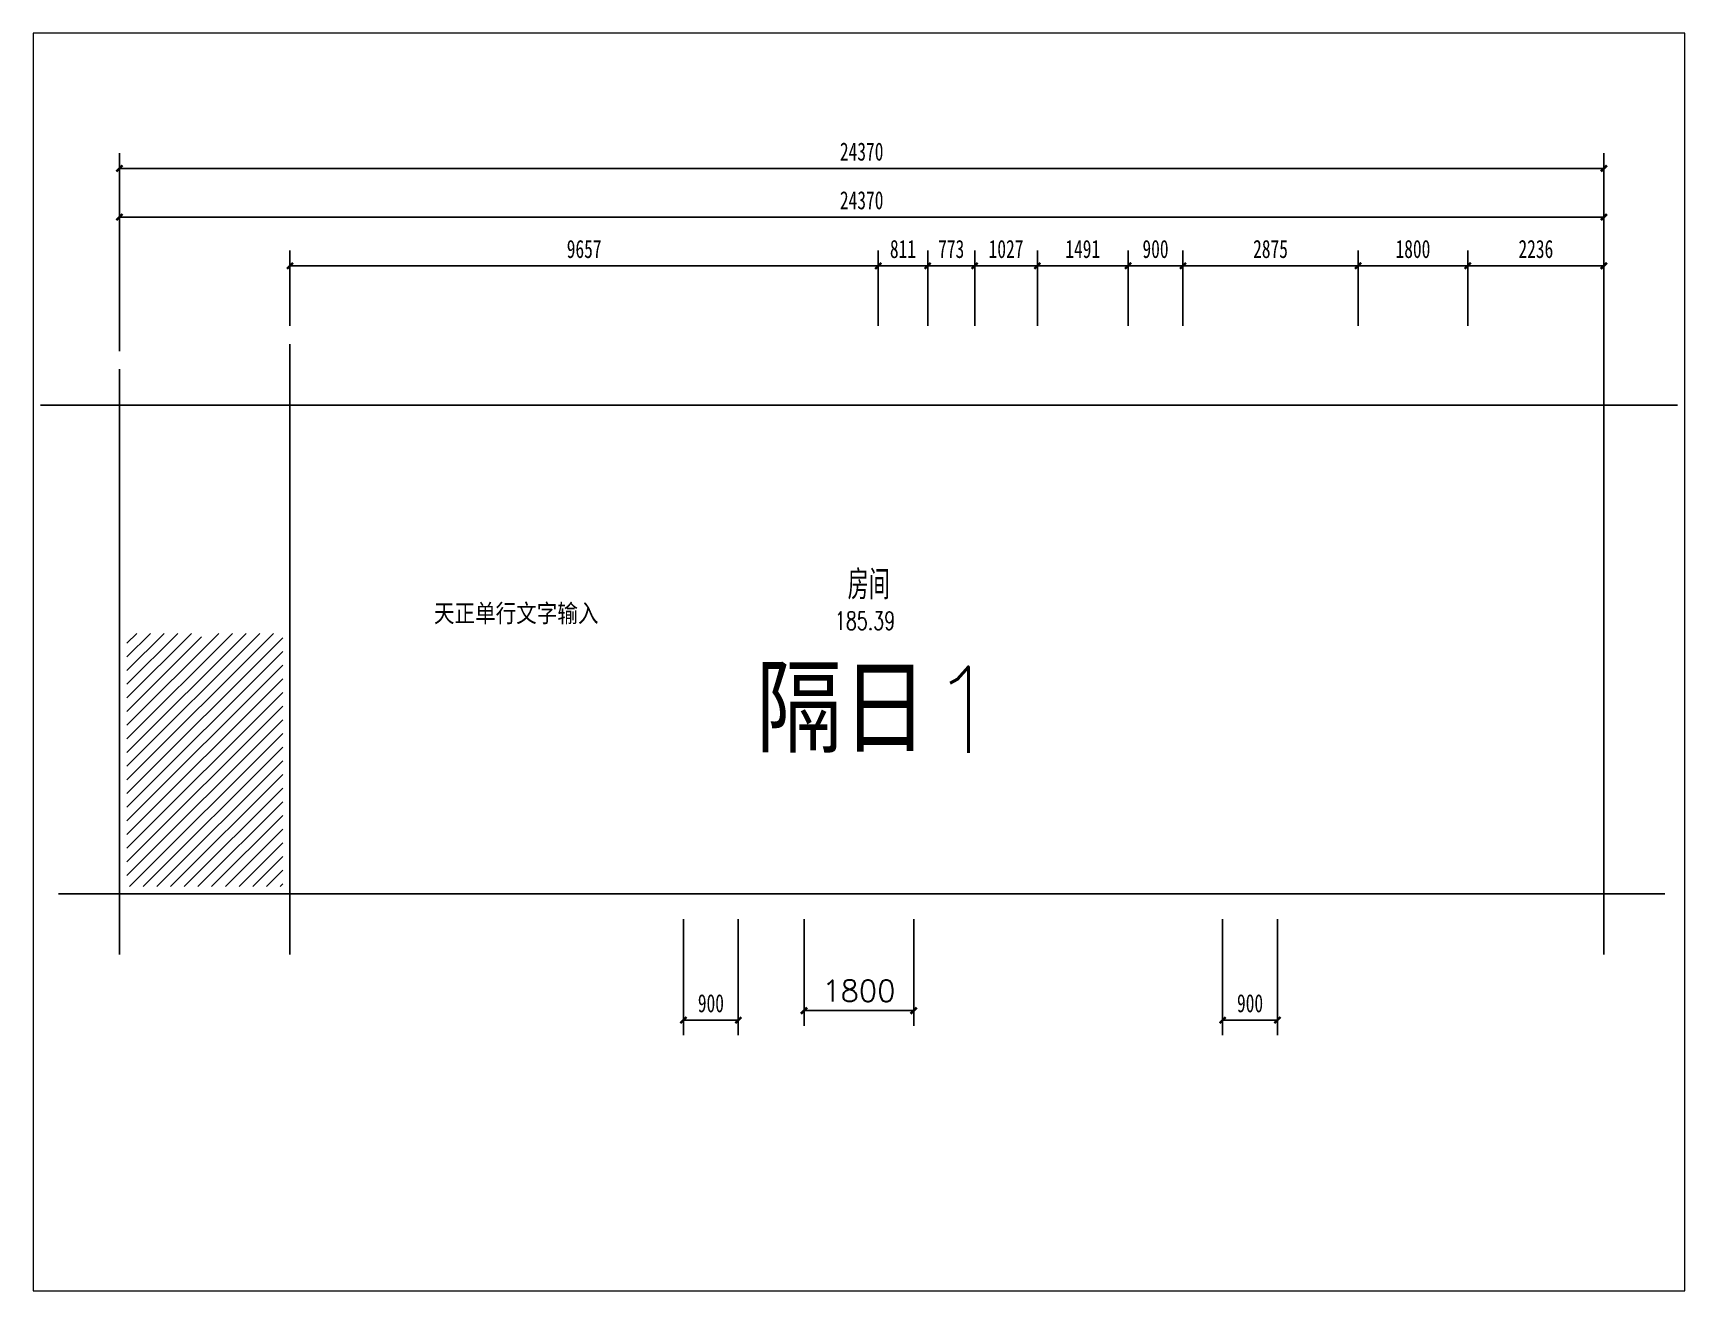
# Paper-space layout 'Layout1' of a CAD drawing. Extents: x 1.05 to 9.45, y 0.8 to 7.2.
# The model-space entities are those that its viewports show. They can reach past a viewport. Long polylines and large blocks are cut down to what shows.
import ezdxf

# ---------------------------------------------------------------- set-up
doc = ezdxf.new("R2010")
doc.units = 0
doc.header["$LTSCALE"] = 1000
doc.header["$MEASUREMENT"] = 0
doc.linetypes.add('DOTE', pattern=[2.42, 2, -0.2, 0.02, -0.2])
for name, color, linetype in [('AXIS', 3, 'Continuous'), ('DOTE', 1, 'DOTE'), ('PUB_DIM', 3, 'Continuous'), ('PUB_TEXT', 7, 'Continuous'), ('SPACE', 7, 'Continuous')]:
    doc.layers.add(name, color=color, linetype=linetype)
doc.styles.add('_TCH_DIM_T3', font='', dxfattribs={"width": 0.705882})
doc.styles.get("Standard").update_dxf_attribs({"font": 'txt.shx', "bigfont": 'hztxt.shx'})
doc.styles.get('_TCH_DIM_T3').set_extended_font_data('SimSun')
doc.dimstyles.new('_TCH_ARCH&&100', dxfattribs={"dimtxt": 297.5, "dimasz": 100, "dimexe": 250, "dimexo": 300, "dimgap": 126.25, "dimtad": 1, "dimdec": 0, "dimzin": 0, "dimdsep": 46, "dimtxsty": '_TCH_DIM_T3', "dimblk": 'ARCHTICK', "dimcen": 0.09, "dimclrt": 7, "dimazin": 2, "dimtfac": 1, "dimtdec": 0, "dimtix": 1, "dimtmove": 2, "dimatfit": 3, "dimfxl": 1, "dimtolj": 1, "dimtzin": 0, "dimarcsym": 0})
doc.dimstyles.get("Standard").update_dxf_attribs({"dimscale": 100, "dimtxt": 3.5, "dimasz": 1, "dimexe": 2.5, "dimexo": 3, "dimgap": 1.5, "dimtad": 1, "dimdec": 0, "dimzin": 0, "dimdsep": 46, "dimtxsty": 'Standard', "dimblk": 'ARCHTICK', "dimcen": 0.09, "dimadec": 0, "dimazin": 0, "dimtfac": 1, "dimtdec": 0, "dimtix": 1, "dimtmove": 2, "dimatfit": 3, "dimfxl": 1, "dimtolj": 1, "dimtzin": 0, "dimarcsym": 0})

# ---------------------------------------------------------------- blocks, each defined once
blk = doc.blocks.new('_ArchTick')
at = {"color": 0, "linetype": 'ByBlock', "const_width": 0.4}
blk.add_lwpolyline([(-0.5, -0.5), (0.5, 0.5)], dxfattribs=at)
blk = doc.blocks.new('*D7')
at = {"layer": 'Defpoints', "color": 0, "transparency": 16777216}
for p in [(18111, -120), (19011, -120), (19011, -2075)]:
    blk.add_point(p, dxfattribs=at)
at = {"layer": 'PUB_DIM', "color": 0, "lineweight": -2, "transparency": 16777216}
for p, q in [((18111, -420), (18111, -2325)), ((19011, -420), (19011, -2325)), ((18111, -2075), (19011, -2075))]:
    blk.add_line(p, q, dxfattribs=at)
at = {"layer": 'PUB_DIM', "color": 0, "lineweight": -2, "transparency": 16777216, "xscale": 100, "yscale": 100, "zscale": 100, "rotation": 180}
blk.add_blockref('_ArchTick', (18111, -2075), dxfattribs=at)
at = {"layer": 'PUB_DIM', "color": 0, "lineweight": -2, "transparency": 16777216, "xscale": 100, "yscale": 100, "zscale": 100}
blk.add_blockref('_ArchTick', (19011, -2075), dxfattribs=at)
at = {"layer": 'PUB_DIM', "color": 7, "transparency": 16777216, "insert": (18561, -1800), "char_height": 297.5, "attachment_point": 5, "style": '_TCH_DIM_T3'}
blk.add_mtext('\\A1;900', dxfattribs=at)
blk = doc.blocks.new('*D10')
at = {"layer": 'Defpoints', "color": 0, "transparency": 16777216}
for p in [(9260, -120), (10160, -120), (10160, -2075)]:
    blk.add_point(p, dxfattribs=at)
at = {"layer": 'PUB_DIM', "color": 0, "lineweight": -2, "transparency": 16777216}
for p, q in [((9260, -420), (9260, -2325)), ((10160, -420), (10160, -2325)), ((9260, -2075), (10160, -2075))]:
    blk.add_line(p, q, dxfattribs=at)
at = {"layer": 'PUB_DIM', "color": 0, "lineweight": -2, "transparency": 16777216, "xscale": 100, "yscale": 100, "zscale": 100, "rotation": 180}
blk.add_blockref('_ArchTick', (9260, -2075), dxfattribs=at)
at = {"layer": 'PUB_DIM', "color": 0, "lineweight": -2, "transparency": 16777216, "xscale": 100, "yscale": 100, "zscale": 100}
blk.add_blockref('_ArchTick', (10160, -2075), dxfattribs=at)
at = {"layer": 'PUB_DIM', "color": 7, "transparency": 16777216, "insert": (9710, -1800), "char_height": 297.5, "attachment_point": 5, "style": '_TCH_DIM_T3'}
blk.add_mtext('\\A1;900', dxfattribs=at)
blk = doc.blocks.new('111')
at = {"layer": 'DOTE'}
blk.add_line((25577, 8027), (-1296, 8027), dxfattribs=at)
blk = doc.blocks.new('*D20')
at = {"layer": 'Defpoints', "color": 0, "transparency": 16777216}
for p in [(12457, 10314), (2800, 9027), (12457, 9027)]:
    blk.add_point(p, dxfattribs=at)
at = {"layer": 'PUB_DIM', "color": 0, "lineweight": -2, "transparency": 16777216}
for p, q in [((2800, 9327), (2800, 10564)), ((2800, 10314), (12457, 10314)), ((12457, 9327), (12457, 10564))]:
    blk.add_line(p, q, dxfattribs=at)
at = {"layer": 'PUB_DIM', "color": 0, "lineweight": -2, "transparency": 16777216, "xscale": 100, "yscale": 100, "zscale": 100, "rotation": 180}
blk.add_blockref('_ArchTick', (2800, 10314), dxfattribs=at)
at = {"layer": 'PUB_DIM', "color": 0, "lineweight": -2, "transparency": 16777216, "xscale": 100, "yscale": 100, "zscale": 100}
blk.add_blockref('_ArchTick', (12457, 10314), dxfattribs=at)
at = {"layer": 'PUB_DIM', "color": 7, "transparency": 16777216, "insert": (7629, 10589), "char_height": 297.5, "attachment_point": 5, "style": '_TCH_DIM_T3'}
blk.add_mtext('\\A1;9657', dxfattribs=at)
blk = doc.blocks.new('*D21')
at = {"layer": 'Defpoints', "color": 0, "transparency": 16777216}
for p in [(13269, 10314), (12457, 9027), (13269, 9027)]:
    blk.add_point(p, dxfattribs=at)
at = {"layer": 'PUB_DIM', "color": 0, "lineweight": -2, "transparency": 16777216}
for p, q in [((12457, 9327), (12457, 10564)), ((12457, 10314), (13269, 10314)), ((13269, 9327), (13269, 10564))]:
    blk.add_line(p, q, dxfattribs=at)
at = {"layer": 'PUB_DIM', "color": 0, "lineweight": -2, "transparency": 16777216, "xscale": 100, "yscale": 100, "zscale": 100, "rotation": 180}
blk.add_blockref('_ArchTick', (12457, 10314), dxfattribs=at)
at = {"layer": 'PUB_DIM', "color": 0, "lineweight": -2, "transparency": 16777216, "xscale": 100, "yscale": 100, "zscale": 100}
blk.add_blockref('_ArchTick', (13269, 10314), dxfattribs=at)
at = {"layer": 'PUB_DIM', "color": 7, "transparency": 16777216, "insert": (12863, 10589), "char_height": 297.5, "attachment_point": 5, "style": '_TCH_DIM_T3'}
blk.add_mtext('\\A1;811', dxfattribs=at)
blk = doc.blocks.new('*D22')
at = {"layer": 'Defpoints', "color": 0, "transparency": 16777216}
for p in [(14041, 10314), (13269, 9027), (14041, 9027)]:
    blk.add_point(p, dxfattribs=at)
at = {"layer": 'PUB_DIM', "color": 0, "lineweight": -2, "transparency": 16777216}
for p, q in [((13269, 9327), (13269, 10564)), ((13269, 10314), (14041, 10314)), ((14041, 9327), (14041, 10564))]:
    blk.add_line(p, q, dxfattribs=at)
at = {"layer": 'PUB_DIM', "color": 0, "lineweight": -2, "transparency": 16777216, "xscale": 100, "yscale": 100, "zscale": 100, "rotation": 180}
blk.add_blockref('_ArchTick', (13269, 10314), dxfattribs=at)
at = {"layer": 'PUB_DIM', "color": 0, "lineweight": -2, "transparency": 16777216, "xscale": 100, "yscale": 100, "zscale": 100}
blk.add_blockref('_ArchTick', (14041, 10314), dxfattribs=at)
at = {"layer": 'PUB_DIM', "color": 7, "transparency": 16777216, "insert": (13655, 10589), "char_height": 297.5, "attachment_point": 5, "style": '_TCH_DIM_T3'}
blk.add_mtext('\\A1;773', dxfattribs=at)
blk = doc.blocks.new('*D23')
at = {"layer": 'Defpoints', "color": 0, "transparency": 16777216}
for p in [(15069, 10314), (14041, 9027), (15069, 9027)]:
    blk.add_point(p, dxfattribs=at)
at = {"layer": 'PUB_DIM', "color": 0, "lineweight": -2, "transparency": 16777216}
for p, q in [((14041, 9327), (14041, 10564)), ((14041, 10314), (15069, 10314)), ((15069, 9327), (15069, 10564))]:
    blk.add_line(p, q, dxfattribs=at)
at = {"layer": 'PUB_DIM', "color": 0, "lineweight": -2, "transparency": 16777216, "xscale": 100, "yscale": 100, "zscale": 100, "rotation": 180}
blk.add_blockref('_ArchTick', (14041, 10314), dxfattribs=at)
at = {"layer": 'PUB_DIM', "color": 0, "lineweight": -2, "transparency": 16777216, "xscale": 100, "yscale": 100, "zscale": 100}
blk.add_blockref('_ArchTick', (15069, 10314), dxfattribs=at)
at = {"layer": 'PUB_DIM', "color": 7, "transparency": 16777216, "insert": (14555, 10589), "char_height": 297.5, "attachment_point": 5, "style": '_TCH_DIM_T3'}
blk.add_mtext('\\A1;1027', dxfattribs=at)
blk = doc.blocks.new('*D24')
at = {"layer": 'Defpoints', "color": 0, "transparency": 16777216}
for p in [(16559, 10314), (15069, 9027), (16559, 9027)]:
    blk.add_point(p, dxfattribs=at)
at = {"layer": 'PUB_DIM', "color": 0, "lineweight": -2, "transparency": 16777216}
for p, q in [((15069, 9327), (15069, 10564)), ((15069, 10314), (16559, 10314)), ((16559, 9327), (16559, 10564))]:
    blk.add_line(p, q, dxfattribs=at)
at = {"layer": 'PUB_DIM', "color": 0, "lineweight": -2, "transparency": 16777216, "xscale": 100, "yscale": 100, "zscale": 100, "rotation": 180}
blk.add_blockref('_ArchTick', (15069, 10314), dxfattribs=at)
at = {"layer": 'PUB_DIM', "color": 0, "lineweight": -2, "transparency": 16777216, "xscale": 100, "yscale": 100, "zscale": 100}
blk.add_blockref('_ArchTick', (16559, 10314), dxfattribs=at)
at = {"layer": 'PUB_DIM', "color": 7, "transparency": 16777216, "insert": (15814, 10589), "char_height": 297.5, "attachment_point": 5, "style": '_TCH_DIM_T3'}
blk.add_mtext('\\A1;1491', dxfattribs=at)
blk = doc.blocks.new('*D25')
at = {"layer": 'Defpoints', "color": 0, "transparency": 16777216}
for p in [(17459, 10314), (16559, 9027), (17459, 9027)]:
    blk.add_point(p, dxfattribs=at)
at = {"layer": 'PUB_DIM', "color": 0, "lineweight": -2, "transparency": 16777216}
for p, q in [((16559, 9327), (16559, 10564)), ((16559, 10314), (17459, 10314)), ((17459, 9327), (17459, 10564))]:
    blk.add_line(p, q, dxfattribs=at)
at = {"layer": 'PUB_DIM', "color": 0, "lineweight": -2, "transparency": 16777216, "xscale": 100, "yscale": 100, "zscale": 100, "rotation": 180}
blk.add_blockref('_ArchTick', (16559, 10314), dxfattribs=at)
at = {"layer": 'PUB_DIM', "color": 0, "lineweight": -2, "transparency": 16777216, "xscale": 100, "yscale": 100, "zscale": 100}
blk.add_blockref('_ArchTick', (17459, 10314), dxfattribs=at)
at = {"layer": 'PUB_DIM', "color": 7, "transparency": 16777216, "insert": (17009, 10589), "char_height": 297.5, "attachment_point": 5, "style": '_TCH_DIM_T3'}
blk.add_mtext('\\A1;900', dxfattribs=at)
blk = doc.blocks.new('*D26')
at = {"layer": 'Defpoints', "color": 0, "transparency": 16777216}
for p in [(20335, 10314), (17459, 9027), (20335, 9027)]:
    blk.add_point(p, dxfattribs=at)
at = {"layer": 'PUB_DIM', "color": 0, "lineweight": -2, "transparency": 16777216}
for p, q in [((17459, 9327), (17459, 10564)), ((17459, 10314), (20335, 10314)), ((20335, 9327), (20335, 10564))]:
    blk.add_line(p, q, dxfattribs=at)
at = {"layer": 'PUB_DIM', "color": 0, "lineweight": -2, "transparency": 16777216, "xscale": 100, "yscale": 100, "zscale": 100, "rotation": 180}
blk.add_blockref('_ArchTick', (17459, 10314), dxfattribs=at)
at = {"layer": 'PUB_DIM', "color": 0, "lineweight": -2, "transparency": 16777216, "xscale": 100, "yscale": 100, "zscale": 100}
blk.add_blockref('_ArchTick', (20335, 10314), dxfattribs=at)
at = {"layer": 'PUB_DIM', "color": 7, "transparency": 16777216, "insert": (18897, 10589), "char_height": 297.5, "attachment_point": 5, "style": '_TCH_DIM_T3'}
blk.add_mtext('\\A1;2875', dxfattribs=at)
blk = doc.blocks.new('*D27')
at = {"layer": 'Defpoints', "color": 0, "transparency": 16777216}
for p in [(22135, 10314), (20335, 9027), (22135, 9027)]:
    blk.add_point(p, dxfattribs=at)
at = {"layer": 'PUB_DIM', "color": 0, "lineweight": -2, "transparency": 16777216}
for p, q in [((20335, 9327), (20335, 10564)), ((20335, 10314), (22135, 10314)), ((22135, 9327), (22135, 10564))]:
    blk.add_line(p, q, dxfattribs=at)
at = {"layer": 'PUB_DIM', "color": 0, "lineweight": -2, "transparency": 16777216, "xscale": 100, "yscale": 100, "zscale": 100, "rotation": 180}
blk.add_blockref('_ArchTick', (20335, 10314), dxfattribs=at)
at = {"layer": 'PUB_DIM', "color": 0, "lineweight": -2, "transparency": 16777216, "xscale": 100, "yscale": 100, "zscale": 100}
blk.add_blockref('_ArchTick', (22135, 10314), dxfattribs=at)
at = {"layer": 'PUB_DIM', "color": 7, "transparency": 16777216, "insert": (21235, 10589), "char_height": 297.5, "attachment_point": 5, "style": '_TCH_DIM_T3'}
blk.add_mtext('\\A1;1800', dxfattribs=at)
blk = doc.blocks.new('*D28')
at = {"layer": 'Defpoints', "color": 0, "transparency": 16777216}
for p in [(24370, 10314), (22135, 9027), (24370, 9027)]:
    blk.add_point(p, dxfattribs=at)
at = {"layer": 'PUB_DIM', "color": 0, "lineweight": -2, "transparency": 16777216}
for p, q in [((22135, 9327), (22135, 10564)), ((22135, 10314), (24370, 10314)), ((24370, 9327), (24370, 10564))]:
    blk.add_line(p, q, dxfattribs=at)
at = {"layer": 'PUB_DIM', "color": 0, "lineweight": -2, "transparency": 16777216, "xscale": 100, "yscale": 100, "zscale": 100, "rotation": 180}
blk.add_blockref('_ArchTick', (22135, 10314), dxfattribs=at)
at = {"layer": 'PUB_DIM', "color": 0, "lineweight": -2, "transparency": 16777216, "xscale": 100, "yscale": 100, "zscale": 100}
blk.add_blockref('_ArchTick', (24370, 10314), dxfattribs=at)
at = {"layer": 'PUB_DIM', "color": 7, "transparency": 16777216, "insert": (23253, 10589), "char_height": 297.5, "attachment_point": 5, "style": '_TCH_DIM_T3'}
blk.add_mtext('\\A1;2236', dxfattribs=at)
blk = doc.blocks.new('*D29')
at = {"layer": 'AXIS', "color": 0, "lineweight": -2, "transparency": 16777216}
for p, q in [((0, 8914), (0, 11364)), ((24370, 8914), (24370, 11364)), ((0, 11114), (24370, 11114))]:
    blk.add_line(p, q, dxfattribs=at)
at = {"layer": 'Defpoints', "color": 0, "transparency": 16777216}
for p in [(24370, 11114), (0, 8614), (24370, 8614)]:
    blk.add_point(p, dxfattribs=at)
at = {"layer": 'AXIS', "color": 0, "lineweight": -2, "transparency": 16777216, "xscale": 100, "yscale": 100, "zscale": 100, "rotation": 180}
blk.add_blockref('_ArchTick', (0, 11114), dxfattribs=at)
at = {"layer": 'AXIS', "color": 0, "lineweight": -2, "transparency": 16777216, "xscale": 100, "yscale": 100, "zscale": 100}
blk.add_blockref('_ArchTick', (24370, 11114), dxfattribs=at)
at = {"layer": 'AXIS', "color": 7, "transparency": 16777216, "insert": (12185, 11389), "char_height": 297.5, "attachment_point": 5, "style": '_TCH_DIM_T3'}
blk.add_mtext('\\A1;24370', dxfattribs=at)
blk = doc.blocks.new('*D30')
at = {"layer": 'AXIS', "color": 0, "lineweight": -2, "transparency": 16777216}
for p, q in [((0, 8914), (0, 12164)), ((24370, 8914), (24370, 12164)), ((0, 11914), (24370, 11914))]:
    blk.add_line(p, q, dxfattribs=at)
at = {"layer": 'Defpoints', "color": 0, "transparency": 16777216}
for p in [(24370, 11914), (0, 8614), (24370, 8614)]:
    blk.add_point(p, dxfattribs=at)
at = {"layer": 'AXIS', "color": 0, "lineweight": -2, "transparency": 16777216, "xscale": 100, "yscale": 100, "zscale": 100, "rotation": 180}
blk.add_blockref('_ArchTick', (0, 11914), dxfattribs=at)
at = {"layer": 'AXIS', "color": 0, "lineweight": -2, "transparency": 16777216, "xscale": 100, "yscale": 100, "zscale": 100}
blk.add_blockref('_ArchTick', (24370, 11914), dxfattribs=at)
at = {"layer": 'AXIS', "color": 7, "transparency": 16777216, "insert": (12185, 12189), "char_height": 297.5, "attachment_point": 5, "style": '_TCH_DIM_T3'}
blk.add_mtext('\\A1;24370', dxfattribs=at)
blk = doc.blocks.new('*D31')
at = {"layer": 'Defpoints', "color": 0, "transparency": 16777216}
for p in [(11239, -120), (13039, -120), (13039, -1920)]:
    blk.add_point(p, dxfattribs=at)
at = {"layer": 'PUB_DIM', "color": 0, "lineweight": -2, "transparency": 16777216}
for p, q in [((11239, -420), (11239, -2170)), ((13039, -420), (13039, -2170)), ((11239, -1920), (13039, -1920))]:
    blk.add_line(p, q, dxfattribs=at)
at = {"layer": 'PUB_DIM', "color": 0, "lineweight": -2, "transparency": 16777216, "xscale": 100, "yscale": 100, "zscale": 100, "rotation": 180}
blk.add_blockref('_ArchTick', (11239, -1920), dxfattribs=at)
at = {"layer": 'PUB_DIM', "color": 0, "lineweight": -2, "transparency": 16777216, "xscale": 100, "yscale": 100, "zscale": 100}
blk.add_blockref('_ArchTick', (13039, -1920), dxfattribs=at)
at = {"layer": 'PUB_DIM', "color": 0, "transparency": 16777216, "insert": (12139, -1595), "char_height": 350, "attachment_point": 5}
blk.add_mtext('\\A1;1800', dxfattribs=at)

msp = doc.modelspace()

# ---------------------------------------------------------------- hatches: boundary and pattern name
h = msp.add_hatch()
h.set_pattern_fill('ANSI31', color=256, scale=100)
h.set_pattern_definition([(45, (-41179.78, 8838.27), (-112.2532, 112.2532), [])])
h.paths.add_polyline_path([(2680, 4277.5), (1510, 4277.5), (1510, 4217.5), (1290, 4217.5), (1290, 4277.5), (120, 4277.5), (120, 3088.1), (120, 120), (2680, 120)])

# ---------------------------------------------------------------- linework, layer by layer
at = {"layer": 'DOTE'}
for p, q in [((2800, -1000), (2800, 9027.5)), ((24370.4, -1000), (24370.4, 9027.5)), ((0, -1000), (0, 8614.3)), ((25370.4, 0), (-1000, 0))]:
    msp.add_line(p, q, dxfattribs=at)

# ---------------------------------------------------------------- block references
msp.add_blockref('111', (0, 0))

# ---------------------------------------------------------------- texts
msp.add_text('隔日1', height=1412.59).set_placement((10446.9, 2316.3))
at = {"layer": 'PUB_TEXT', "insert": (5163.1, 4763.9), "char_height": 337.59, "width": 4511.006, "attachment_point": 1}
msp.add_mtext('天正单行文字输入', dxfattribs=at)
at = {"layer": 'SPACE', "attachment_point": 1}
for s, insert, char_height, width in [('\\Fsimplex.shx,gbcbig.shx;\\W1.0000000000;\\T1.0000000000;\\o\\l房间', (11955, 5316.1), 482.27, 1208.798), ('\\Fsimplex.shx,gbcbig.shx;\\W0.7058823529;\\T1.0000000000;\\o\\l185.39', (11744.6, 4632.6), 297.5, 1250)]:
    msp.add_mtext(s, dxfattribs=dict(at, insert=insert, char_height=char_height, width=width))

# ---------------------------------------------------------------- dimensions: what is measured, and where the dimension line sits
at = {"layer": 'AXIS'}
for distance, picture, middle in [(3300, '*D30', (12185.2, 12189.3)), (2500, '*D29', (12185.2, 11389.3))]:
    dim = msp.add_aligned_dim(p1=(0, 8614.3), p2=(24370.4, 8614.3), distance=distance, dimstyle='_TCH_ARCH&&100', dxfattribs=at)
    dim.commit()
    dim.dimension.update_dxf_attribs({"geometry": picture, "text_midpoint": middle})
at = {"layer": 'PUB_DIM'}
for p1, p2, distance, dimstyle, picture, middle in [((2800, 9027.5), (12457.3, 9027.5), 1286.8, '_TCH_ARCH&&100', '*D20', (7628.7, 10589.3)), ((12457.3, 9027.5), (13268.5, 9027.5), 1286.8, '_TCH_ARCH&&100', '*D21', (12862.9, 10589.3)), ((13268.5, 9027.5), (14041.3, 9027.5), 1286.8, '_TCH_ARCH&&100', '*D22', (13654.9, 10589.3)), ((14041.3, 9027.5), (15068.5, 9027.5), 1286.8, '_TCH_ARCH&&100', '*D23', (14554.9, 10589.3)), ((15068.5, 9027.5), (16559.3, 9027.5), 1286.8, '_TCH_ARCH&&100', '*D24', (15813.9, 10589.3)), ((16559.3, 9027.5), (17459.3, 9027.5), 1286.8, '_TCH_ARCH&&100', '*D25', (17009.3, 10589.3)), ((17459.3, 9027.5), (20334.7, 9027.5), 1286.8, '_TCH_ARCH&&100', '*D26', (18897, 10589.3)), ((20334.7, 9027.5), (22134.7, 9027.5), 1286.8, '_TCH_ARCH&&100', '*D27', (21234.7, 10589.3)), ((22134.7, 9027.5), (24370.4, 9027.5), 1286.8, '_TCH_ARCH&&100', '*D28', (23252.5, 10589.3)), ((9259.8, -120), (10159.8, -120), -1955.2, '_TCH_ARCH&&100', '*D10', (9709.8, -1800.2)), ((11239.4, -120), (13039.4, -120), -1799.7, 'Standard', '*D31', (12139.4, -1594.7)), ((18111, -120), (19011, -120), -1955.2, '_TCH_ARCH&&100', '*D7', (18561, -1800.2))]:
    dim = msp.add_aligned_dim(p1=p1, p2=p2, distance=distance, dimstyle=dimstyle, dxfattribs=at)
    dim.commit()
    dim.dimension.update_dxf_attribs({"geometry": picture, "text_midpoint": middle})

psp = doc.layouts.get("Layout1")

# ---------------------------------------------------------------- viewports
at = {"layer": '0', "view_target_point": (61666.3363, -7107.9683)}
psp.add_viewport(center=(5.25, 4), size=(8.4, 6.4), view_center_point=(-49525.1594, 10914.629), view_height=20662.296258, dxfattribs=at)

doc.saveas('drawing.dxf')
